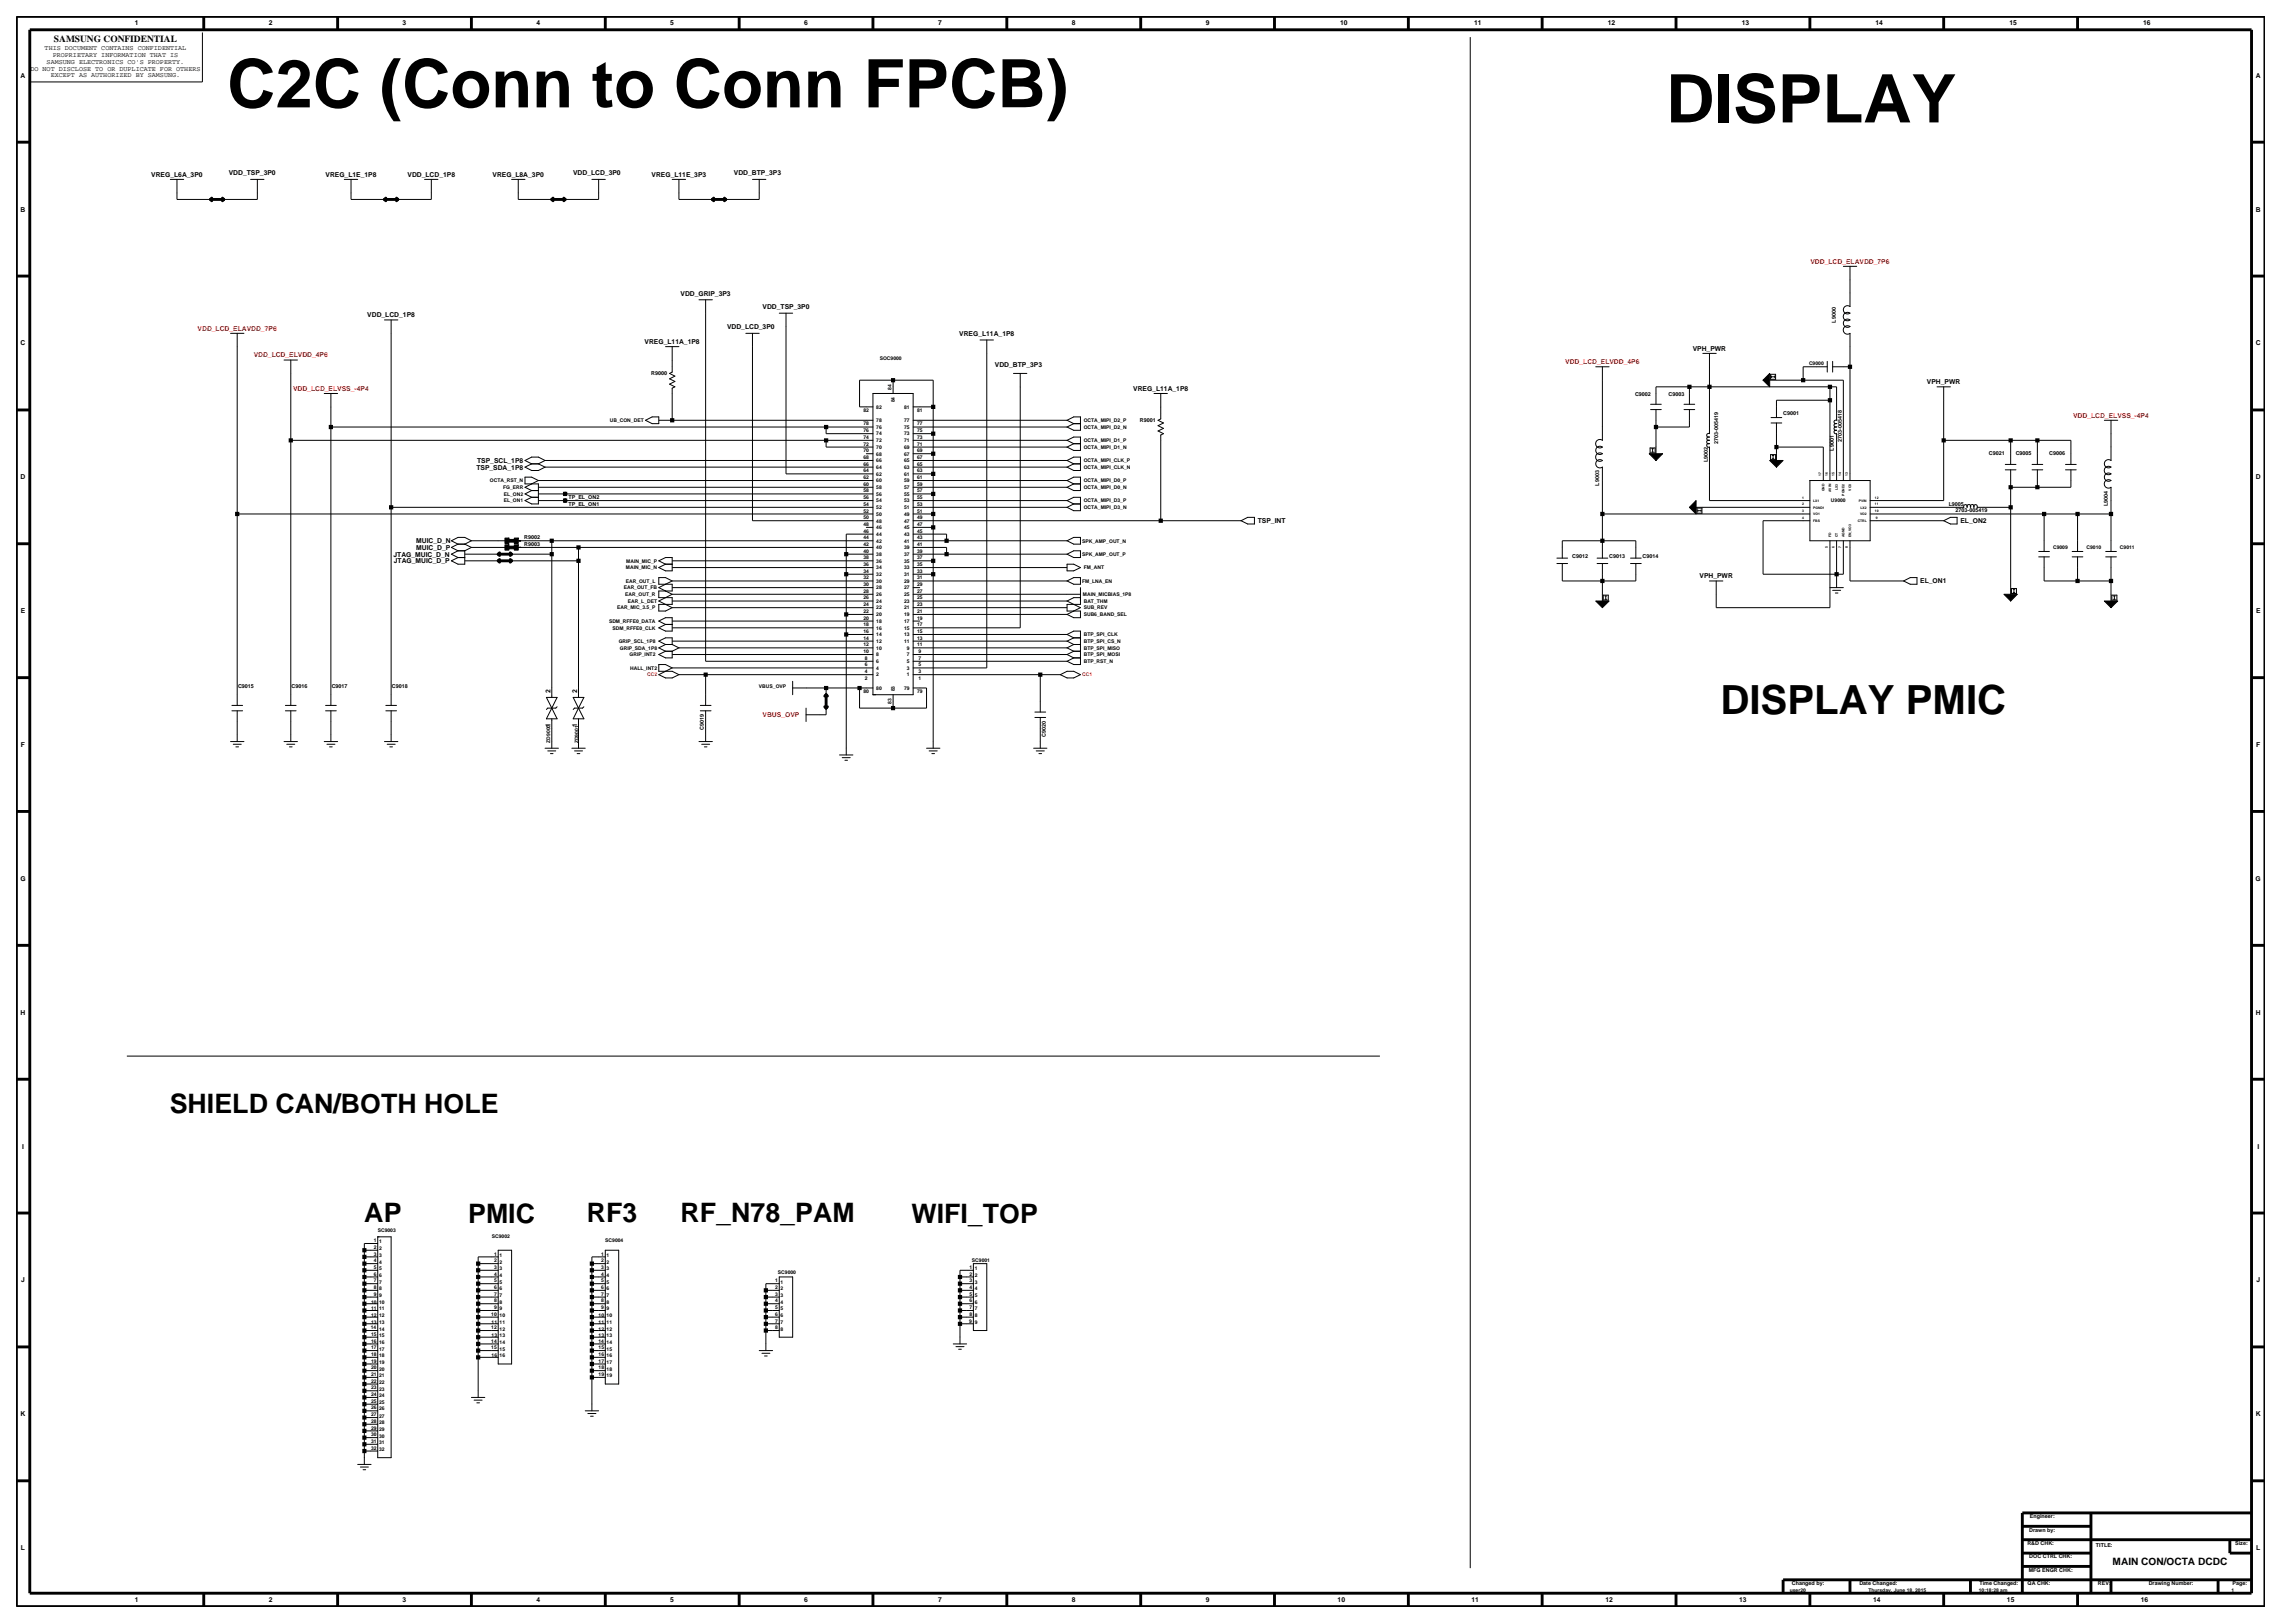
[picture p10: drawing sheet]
<svg xmlns="http://www.w3.org/2000/svg" width="420mm" height="297mm" viewBox="0 0 420 297" stroke-linecap="round" stroke-linejoin="round" font-family="sans-serif">
<defs><g id="words">
<g font-size="12.3">
<text x="41.6" y="19.6">C2C (Conn to Conn FPCB)</text>
<text x="304.9" y="22.4">DISPLAY</text>
</g>
<text font-size="7.4" x="314.9" y="130.7">DISPLAY PMIC</text>
<g font-size="4.9">
<text x="31.1" y="203.6">SHIELD CAN/BOTH HOLE</text>
<text x="66.7" y="223.6">AP</text>
<text x="85.7" y="223.9">PMIC</text>
<text x="107.4" y="223.6">RF3</text>
<text x="124.5" y="223.6">RF_N78_PAM</text>
<text x="166.8" y="223.9">WIFI_TOP</text>
</g>
<text font-size="1.9" x="386.6" y="286.3">MAIN CON/OCTA DCDC</text>
<text font-size="1.7" x="9.9" y="7.7">SAMSUNG CONFIDENTIAL</text>
<g font-size="1.2">
<text x="24.7" y="4.7">1</text>
<text x="49.2" y="4.7">2</text>
<text x="73.7" y="4.7">3</text>
<text x="98.2" y="4.7">4</text>
<text x="122.7" y="4.7">5</text>
<text x="147.2" y="4.7">6</text>
<text x="171.7" y="4.7">7</text>
<text x="196.2" y="4.7">8</text>
<text x="220.7" y="4.7">9</text>
<text x="245.3" y="4.7">10</text>
<text x="269.8" y="4.7">11</text>
<text x="294.3" y="4.7">12</text>
<text x="318.7" y="4.7">13</text>
<text x="343.2" y="4.7">14</text>
<text x="367.7" y="4.7">15</text>
<text x="392.2" y="4.7">16</text>
<text x="8.2" y="9.2">THIS DOCUMENT CONTAINS CONFIDENTIAL</text>
<text x="8.5" y="11.7">SAMSUNG ELECTRONICS CO'S PROPERTY.</text>
<text x="9.6" y="10.5">PROPRIETARY INFORMATION THAT IS</text>
<text x="3.8" y="14.2">A</text>
<text x="5.6" y="12.9">DO NOT DISCLOSE TO OR DUPLICATE FOR OTHERS</text>
<text x="9.3" y="14.1">EXCEPT AS AUTHORIZED BY SAMSUNG.</text>
<text x="412.8" y="14.2">A</text>
<text x="27.7" y="32.4">VREG_L6A_3P0</text>
<text x="41.9" y="32">VDD_TSP_3P0</text>
<text x="59.6" y="32.4">VREG_L1E_1P8</text>
<text x="74.6" y="32.4">VDD_LCD_1P8</text>
<text x="90.1" y="32.4">VREG_L8A_3P0</text>
<text x="104.9" y="32">VDD_LCD_3P0</text>
<text x="119.2" y="32.4">VREG_L11E_3P3</text>
<text x="134.3" y="32">VDD_BTP_3P3</text>
<text x="3.8" y="38.7">B</text>
<text x="412.8" y="38.7">B</text>
<text x="67.2" y="58.1">VDD_LCD_1P8</text>
<text x="124.5" y="54.1">VDD_GRIP_3P3</text>
<text x="139.6" y="56.5">VDD_TSP_3P0</text>
<text x="3.8" y="63.2">C</text>
<text x="118" y="63">VREG_L11A_1P8</text>
<text x="133.1" y="60.2">VDD_LCD_3P0</text>
<text x="175.5" y="61.4">VREG_L11A_1P8</text>
<text x="309.8" y="64.2">VPH_PWR</text>
<text x="412.8" y="63.2">C</text>
<text x="182.1" y="67.2">VDD_BTP_3P3</text>
<text x="207.4" y="71.5">VREG_L11A_1P8</text>
<text x="352.7" y="70.3">VPH_PWR</text>
<text x="3.8" y="87.7">D</text>
<text x="87.2" y="85.9">TSP_SDA_1P8</text>
<text x="87.3" y="84.7">TSP_SCL_1P8</text>
<text x="412.8" y="87.7">D</text>
<text x="230.2" y="95.7">TSP_INT</text>
<text x="358.8" y="95.7">EL_ON2</text>
<text x="72" y="101.8">JTAG_MUIC_D_N</text>
<text x="76.2" y="99.4">MUIC_D_N</text>
<text x="76.2" y="100.6">MUIC_D_P</text>
<text x="72.1" y="103.1">JTAG_MUIC_D_P</text>
<text x="311" y="105.8">VPH_PWR</text>
<text x="351.4" y="106.8">EL_ON1</text>
<text x="3.8" y="112.2">E</text>
<text x="412.9" y="112.2">E</text>
<text x="100.7" y="126.8" transform="rotate(-90 100.7 126.8)">2</text>
<text x="105.6" y="126.8" transform="rotate(-90 105.6 126.8)">2</text>
<text x="3.8" y="136.7">F</text>
<text x="100.7" y="133" transform="rotate(-90 100.7 133)">1</text>
<text x="105.6" y="133" transform="rotate(-90 105.6 133)">1</text>
<text x="412.9" y="136.7">F</text>
<text x="3.7" y="161.2">G</text>
<text x="412.8" y="161.2">G</text>
<text x="3.8" y="185.7">H</text>
<text x="412.8" y="185.7">H</text>
<text x="4" y="210.2">I</text>
<text x="413.1" y="210.2">I</text>
<text x="3.9" y="234.7">J</text>
<text x="412.9" y="234.7">J</text>
<text x="3.8" y="259.2">K</text>
<text x="412.8" y="259.2">K</text>
<text x="3.8" y="283.7">L</text>
<text x="412.9" y="283.7">L</text>
<text x="24.7" y="293.2">1</text>
<text x="49.2" y="293.2">2</text>
<text x="73.7" y="293.2">3</text>
<text x="98.2" y="293.2">4</text>
<text x="122.7" y="293.2">5</text>
<text x="147.2" y="293.2">6</text>
<text x="171.7" y="293.2">7</text>
<text x="196.2" y="293.2">8</text>
<text x="220.7" y="293.2">9</text>
<text x="244.8" y="293.2">10</text>
<text x="269.3" y="293.2">11</text>
<text x="293.8" y="293.2">12</text>
<text x="318.3" y="293.2">13</text>
<text x="342.8" y="293.2">14</text>
<text x="367.3" y="293.2">15</text>
<text x="391.8" y="293.2">16</text>
</g>
<g font-size="1.2" fill="#f00">
<text x="331.3" y="48.3">VDD_LCD_ELAVDD_7P6</text>
<text x="36.2" y="60.5">VDD_LCD_ELAVDD_7P6</text>
<text x="46.4" y="65.4">VDD_LCD_ELVDD_4P6</text>
<text x="53.6" y="71.5">VDD_LCD_ELVSS_-4P4</text>
<text x="286.5" y="66.6">VDD_LCD_ELVDD_4P6</text>
<text x="379.4" y="76.4">VDD_LCD_ELVSS_-4P4</text>
<text x="139.6" y="131.2">VBUS_OVP</text>
</g>
<g font-size="1">
<text x="336" y="59" transform="rotate(-90 336 59)">L9000</text>
<text x="119.2" y="68.7">R9000</text>
<text x="208.6" y="77.3">R9001</text>
<text x="299.2" y="72.5">C9002</text>
<text x="305.3" y="72.5">C9003</text>
<text x="326.3" y="75.9">C9001</text>
<text x="314.4" y="81.2" transform="rotate(-90 314.4 81.2)">2703-005419</text>
<text x="335.6" y="82.5" transform="rotate(-90 335.6 82.5)">L9001</text>
<text x="337.1" y="80.9" transform="rotate(-90 337.1 80.9)">2703-005418</text>
<text x="364" y="83.3">C9021</text>
<text x="368.9" y="83.3">C9005</text>
<text x="375" y="83.3">C9006</text>
<text x="292.7" y="88.8" transform="rotate(-90 292.7 88.8)">L9003</text>
<text x="312.5" y="84.6" transform="rotate(-90 312.5 84.6)">L9002</text>
<text x="104" y="92.6">TP_EL_ON1</text>
<text x="104" y="91.4">TP_EL_ON2</text>
<text x="356.6" y="92.5">L9005</text>
<text x="357.9" y="93.8">2703-005419</text>
<text x="385.8" y="92.6" transform="rotate(-90 385.8 92.6)">L9004</text>
<text x="95.9" y="98.7">R9002</text>
<text x="95.9" y="99.9">R9003</text>
<text x="287.7" y="102">C9012</text>
<text x="294.5" y="102">C9013</text>
<text x="300.6" y="102">C9014</text>
<text x="43.6" y="125.9">C9015</text>
<text x="53.4" y="125.9">C9016</text>
<text x="60.7" y="125.9">C9017</text>
<text x="71.7" y="125.9">C9018</text>
<text x="128.8" y="133.5" transform="rotate(-90 128.8 133.5)">C9019</text>
<text x="191.4" y="134.8" transform="rotate(-90 191.4 134.8)">C9020</text>
<text x="371.4" y="280.2">Drawn by:</text>
<text x="371.5" y="277.8">Engineer:</text>
<text x="371" y="282.7">R&amp;D CHK:</text>
<text x="371.3" y="287.6">MFG ENGR CHK:</text>
<text x="371.4" y="285.2">DOC CTRL CHK:</text>
<text x="383.6" y="283">TITLE:</text>
<text x="409.1" y="282.7">Size:</text>
<text x="327.9" y="290.1">Changed by:</text>
<text x="340.3" y="290.1">Date Changed:</text>
<text x="362.2" y="290.1">Time Changed:</text>
<text x="371.1" y="290.1">QA CHK:</text>
<text x="383.9" y="290.1">REV:</text>
<text x="393.2" y="290.1">Drawing Number:</text>
<text x="408.6" y="290.1">Page:</text>
</g>
<g font-size=".9">
<text x="161" y="65.9">SOC9000</text>
<text x="163.2" y="71.3" transform="rotate(-90 163.2 71.3)">84</text>
<text x="331.1" y="66.7">C9000</text>
<text x="111.6" y="77.2">UB_CON_DET</text>
<text x="158" y="77.9">78</text>
<text x="158" y="75.4">82</text>
<text x="160.4" y="77.2">78</text>
<text x="160.4" y="74.8">82</text>
<text x="163.8" y="73.6" transform="rotate(-90 163.8 73.6)">84</text>
<text x="165.5" y="77.2">77</text>
<text x="165.5" y="74.8">81</text>
<text x="167.8" y="77.9">77</text>
<text x="167.8" y="75.4">81</text>
<text x="198.3" y="77.2">OCTA_MIPI_D2_P</text>
<text x="158" y="79.1">76</text>
<text x="158" y="82.8">70</text>
<text x="158" y="81.5">72</text>
<text x="158" y="80.3">74</text>
<text x="158" y="84">68</text>
<text x="160.4" y="78.5">76</text>
<text x="160.4" y="82.1">70</text>
<text x="160.4" y="80.9">72</text>
<text x="160.4" y="79.7">74</text>
<text x="160.4" y="83.4">68</text>
<text x="165.5" y="78.5">75</text>
<text x="165.5" y="82.1">69</text>
<text x="165.5" y="80.9">71</text>
<text x="165.5" y="79.7">73</text>
<text x="165.5" y="83.4">67</text>
<text x="167.8" y="82.8">69</text>
<text x="167.8" y="81.5">71</text>
<text x="167.8" y="80.3">73</text>
<text x="167.8" y="79.1">75</text>
<text x="167.8" y="84">67</text>
<text x="198.3" y="82.1">OCTA_MIPI_D1_N</text>
<text x="198.3" y="78.5">OCTA_MIPI_D2_N</text>
<text x="198.3" y="80.9">OCTA_MIPI_D1_P</text>
<text x="89.6" y="88.3">OCTA_RST_N</text>
<text x="92.1" y="89.5">FG_ERR</text>
<text x="158" y="87.6">62</text>
<text x="158" y="86.4">64</text>
<text x="158" y="85.2">66</text>
<text x="158" y="88.9">60</text>
<text x="160.4" y="87">62</text>
<text x="160.4" y="85.8">64</text>
<text x="160.4" y="84.6">66</text>
<text x="160.4" y="89.5">58</text>
<text x="160.4" y="88.3">60</text>
<text x="165.5" y="87">61</text>
<text x="165.5" y="85.8">63</text>
<text x="165.5" y="84.6">65</text>
<text x="165.5" y="89.5">57</text>
<text x="165.5" y="88.3">59</text>
<text x="167.8" y="87.6">61</text>
<text x="167.8" y="86.4">63</text>
<text x="167.8" y="85.2">65</text>
<text x="167.8" y="88.9">59</text>
<text x="198.3" y="89.5">OCTA_MIPI_D0_N</text>
<text x="198.3" y="88.3">OCTA_MIPI_D0_P</text>
<text x="198.3" y="84.6">OCTA_MIPI_CLK_P</text>
<text x="198.3" y="85.8">OCTA_MIPI_CLK_N</text>
<text x="92.2" y="91.9">EL_ON1</text>
<text x="92.2" y="90.7">EL_ON2</text>
<text x="158" y="92.5">54</text>
<text x="158" y="91.3">56</text>
<text x="158" y="90.1">58</text>
<text x="158" y="95">50</text>
<text x="158" y="93.8">52</text>
<text x="160.4" y="91.9">54</text>
<text x="160.4" y="90.7">56</text>
<text x="160.4" y="95.6">48</text>
<text x="160.4" y="94.4">50</text>
<text x="160.4" y="93.2">52</text>
<text x="165.5" y="90.7">55</text>
<text x="165.5" y="95.6">47</text>
<text x="165.5" y="94.4">49</text>
<text x="165.5" y="93.2">51</text>
<text x="165.5" y="91.9">53</text>
<text x="167.8" y="91.3">55</text>
<text x="167.8" y="90.1">57</text>
<text x="167.8" y="95">49</text>
<text x="167.8" y="93.8">51</text>
<text x="167.8" y="92.5">53</text>
<text x="198.3" y="91.9">OCTA_MIPI_D3_P</text>
<text x="198.3" y="93.2">OCTA_MIPI_D3_N</text>
<text x="335.1" y="91.9">U9000</text>
<text x="158" y="96.2">48</text>
<text x="158" y="101.1">40</text>
<text x="158" y="99.9">42</text>
<text x="158" y="98.7">44</text>
<text x="158" y="97.4">46</text>
<text x="160.4" y="96.8">46</text>
<text x="160.4" y="100.5">40</text>
<text x="160.4" y="99.3">42</text>
<text x="160.4" y="98.1">44</text>
<text x="160.4" y="101.7">38</text>
<text x="165.5" y="100.5">39</text>
<text x="165.5" y="99.3">41</text>
<text x="165.5" y="98.1">43</text>
<text x="165.5" y="96.8">45</text>
<text x="165.5" y="101.7">37</text>
<text x="167.8" y="96.2">47</text>
<text x="167.8" y="99.9">41</text>
<text x="167.8" y="98.7">43</text>
<text x="167.8" y="97.4">45</text>
<text x="167.8" y="101.1">39</text>
<text x="198" y="101.7">SPK_AMP_OUT_P</text>
<text x="198" y="99.3">SPK_AMP_OUT_N</text>
<text x="375.7" y="100.4">C9009</text>
<text x="381.8" y="100.4">C9010</text>
<text x="388" y="100.4">C9011</text>
<text x="114.1" y="107.9">EAR_OUT_FB</text>
<text x="114.5" y="106.6">EAR_OUT_L</text>
<text x="114.6" y="104.2">MAIN_MIC_N</text>
<text x="114.6" y="103">MAIN_MIC_P</text>
<text x="158" y="106">32</text>
<text x="158" y="104.8">34</text>
<text x="158" y="103.6">36</text>
<text x="158" y="102.4">38</text>
<text x="158" y="107.2">30</text>
<text x="160.4" y="105.4">32</text>
<text x="160.4" y="104.2">34</text>
<text x="160.4" y="103">36</text>
<text x="160.4" y="107.9">28</text>
<text x="160.4" y="106.6">30</text>
<text x="165.5" y="105.4">31</text>
<text x="165.5" y="104.2">33</text>
<text x="165.5" y="103">35</text>
<text x="165.5" y="107.9">27</text>
<text x="165.5" y="106.6">29</text>
<text x="167.8" y="104.8">33</text>
<text x="167.8" y="103.6">35</text>
<text x="167.8" y="102.4">37</text>
<text x="167.8" y="107.2">29</text>
<text x="167.8" y="106">31</text>
<text x="198" y="106.6">FM_LNA_EN</text>
<text x="198.3" y="104.2">FM_ANT</text>
<text x="111.5" y="114">SDM_RFFE0_DATA</text>
<text x="112.9" y="111.5">EAR_MIC_3.5_P</text>
<text x="114.4" y="109.1">EAR_OUT_R</text>
<text x="114.9" y="110.3">EAR_L_DET</text>
<text x="158" y="109.7">26</text>
<text x="158" y="108.5">28</text>
<text x="158" y="113.4">20</text>
<text x="158" y="112.1">22</text>
<text x="158" y="110.9">24</text>
<text x="160.4" y="109.1">26</text>
<text x="160.4" y="114">18</text>
<text x="160.4" y="112.8">20</text>
<text x="160.4" y="111.5">22</text>
<text x="160.4" y="110.3">24</text>
<text x="165.5" y="109.1">25</text>
<text x="165.5" y="112.8">19</text>
<text x="165.5" y="111.5">21</text>
<text x="165.5" y="110.3">23</text>
<text x="165.5" y="114">17</text>
<text x="167.8" y="109.7">25</text>
<text x="167.8" y="108.5">27</text>
<text x="167.8" y="113.4">19</text>
<text x="167.8" y="112.1">21</text>
<text x="167.8" y="110.9">23</text>
<text x="198.2" y="109.1">MAIN_MICBIAS_1P8</text>
<text x="198.3" y="110.3">BAT_THM</text>
<text x="198.3" y="112.8">SUB6_BAND_SEL</text>
<text x="198.3" y="111.5">SUB_REV</text>
<text x="112.1" y="115.2">SDM_RFFE0_CLK</text>
<text x="113.2" y="117.6">GRIP_SCL_1P8</text>
<text x="113.4" y="118.9">GRIP_SDA_1P8</text>
<text x="158" y="114.6">18</text>
<text x="158" y="119.5">10</text>
<text x="158" y="118.3">12</text>
<text x="158" y="117">14</text>
<text x="158" y="115.8">16</text>
<text x="160.4" y="118.9">10</text>
<text x="160.4" y="117.6">12</text>
<text x="160.4" y="116.4">14</text>
<text x="160.4" y="115.2">16</text>
<text x="165.5" y="117.6">11</text>
<text x="165.5" y="116.4">13</text>
<text x="165.5" y="115.2">15</text>
<text x="166" y="118.9">9</text>
<text x="167.8" y="118.3">11</text>
<text x="167.8" y="117">13</text>
<text x="167.8" y="115.8">15</text>
<text x="167.8" y="114.6">17</text>
<text x="168.1" y="119.5">9</text>
<text x="198.3" y="117.6">BTP_SPI_CS_N</text>
<text x="198.3" y="116.4">BTP_SPI_CLK</text>
<text x="198.3" y="118.9">BTP_SPI_MISO</text>
<text x="115.2" y="120.1">GRIP_INT2</text>
<text x="115.3" y="122.5">HALL_INT2</text>
<text x="138.9" y="125.9">VBUS_OVP</text>
<text x="158.3" y="120.7">8</text>
<text x="158.3" y="121.9">6</text>
<text x="158.3" y="123.2">4</text>
<text x="158.3" y="124.4">2</text>
<text x="160.4" y="120.1">8</text>
<text x="160.4" y="121.3">6</text>
<text x="160.4" y="122.5">4</text>
<text x="160.4" y="123.8">2</text>
<text x="166" y="120.1">7</text>
<text x="166" y="121.3">5</text>
<text x="166" y="122.5">3</text>
<text x="166" y="123.8">1</text>
<text x="168.1" y="120.7">7</text>
<text x="168.1" y="121.9">5</text>
<text x="168.1" y="123.2">3</text>
<text x="168.1" y="124.4">1</text>
<text x="198.3" y="120.1">BTP_SPI_MOSI</text>
<text x="198.3" y="121.3">BTP_RST_N</text>
<text x="158" y="126.8">80</text>
<text x="160.4" y="126.2">80</text>
<text x="163.2" y="128.9" transform="rotate(-90 163.2 128.9)">83</text>
<text x="163.8" y="126.5" transform="rotate(-90 163.8 126.5)">83</text>
<text x="165.5" y="126.2">79</text>
<text x="167.8" y="126.8">79</text>
<text x="100.7" y="135.9" transform="rotate(-90 100.7 135.9)">ZD9000</text>
<text x="105.9" y="136" transform="rotate(-90 105.9 136)">ZD9001</text>
<text x="68.4" y="227.3">1</text>
<text x="69.1" y="225.4">SC9003</text>
<text x="69.4" y="227.5">1</text>
<text x="90" y="226.6">SC9002</text>
<text x="110.8" y="227.3">SC9004</text>
<text x="68.4" y="229.7">3</text>
<text x="68.4" y="231">4</text>
<text x="68.4" y="232.2">5</text>
<text x="68.4" y="233.4">6</text>
<text x="68.4" y="228.5">2</text>
<text x="69.4" y="230">3</text>
<text x="69.4" y="231.2">4</text>
<text x="69.4" y="232.4">5</text>
<text x="69.4" y="233.7">6</text>
<text x="69.4" y="228.8">2</text>
<text x="90.4" y="231">2</text>
<text x="90.4" y="232.2">3</text>
<text x="90.4" y="233.4">4</text>
<text x="90.4" y="229.7">1</text>
<text x="91.4" y="231.2">2</text>
<text x="91.4" y="232.4">3</text>
<text x="91.4" y="233.7">4</text>
<text x="91.4" y="230">1</text>
<text x="110" y="231">2</text>
<text x="110" y="232.2">3</text>
<text x="110" y="233.4">4</text>
<text x="110" y="229.7">1</text>
<text x="111" y="231.2">2</text>
<text x="111" y="232.4">3</text>
<text x="111" y="233.7">4</text>
<text x="111" y="230">1</text>
<text x="142.4" y="233.1">SC9000</text>
<text x="177.4" y="232.2">1</text>
<text x="177.4" y="233.4">2</text>
<text x="177.9" y="230.9">SC9001</text>
<text x="178.4" y="232.4">1</text>
<text x="178.4" y="233.7">2</text>
<text x="67.9" y="238.6">10</text>
<text x="67.9" y="239.8">11</text>
<text x="68.4" y="235.9">8</text>
<text x="68.4" y="237.1">9</text>
<text x="68.4" y="234.7">7</text>
<text x="69.4" y="236.1">8</text>
<text x="69.4" y="237.3">9</text>
<text x="69.4" y="234.9">7</text>
<text x="69.4" y="238.6">10</text>
<text x="69.4" y="239.8">11</text>
<text x="90.4" y="235.9">6</text>
<text x="90.4" y="237.1">7</text>
<text x="90.4" y="238.3">8</text>
<text x="90.4" y="239.6">9</text>
<text x="90.4" y="234.7">5</text>
<text x="91.4" y="236.1">6</text>
<text x="91.4" y="237.3">7</text>
<text x="91.4" y="238.6">8</text>
<text x="91.4" y="239.8">9</text>
<text x="91.4" y="234.9">5</text>
<text x="110" y="237.1">7</text>
<text x="110" y="238.3">8</text>
<text x="110" y="239.6">9</text>
<text x="110" y="234.7">5</text>
<text x="110" y="235.9">6</text>
<text x="111" y="237.3">7</text>
<text x="111" y="238.6">8</text>
<text x="111" y="239.8">9</text>
<text x="111" y="234.9">5</text>
<text x="111" y="236.1">6</text>
<text x="141.9" y="235.9">2</text>
<text x="141.9" y="237.1">3</text>
<text x="141.9" y="238.3">4</text>
<text x="141.9" y="239.6">5</text>
<text x="141.9" y="234.7">1</text>
<text x="142.9" y="236.1">2</text>
<text x="142.9" y="237.3">3</text>
<text x="142.9" y="238.6">4</text>
<text x="142.9" y="239.8">5</text>
<text x="142.9" y="234.9">1</text>
<text x="177.4" y="234.7">3</text>
<text x="177.4" y="235.9">4</text>
<text x="177.4" y="237.1">5</text>
<text x="177.4" y="238.3">6</text>
<text x="177.4" y="239.6">7</text>
<text x="178.4" y="236.1">4</text>
<text x="178.4" y="237.3">5</text>
<text x="178.4" y="238.6">6</text>
<text x="178.4" y="239.8">7</text>
<text x="178.4" y="234.9">3</text>
<text x="67.9" y="243.2">14</text>
<text x="67.9" y="244.4">15</text>
<text x="67.9" y="245.7">16</text>
<text x="67.9" y="241">12</text>
<text x="67.9" y="242.2">13</text>
<text x="69.4" y="244.7">15</text>
<text x="69.4" y="245.9">16</text>
<text x="69.4" y="241">12</text>
<text x="69.4" y="242.2">13</text>
<text x="69.4" y="243.5">14</text>
<text x="89.9" y="245.7">14</text>
<text x="89.9" y="240.8">10</text>
<text x="89.9" y="243.2">12</text>
<text x="90" y="244.7">13</text>
<text x="90" y="242.2">11</text>
<text x="91.4" y="244.7">13</text>
<text x="91.4" y="245.9">14</text>
<text x="91.4" y="241">10</text>
<text x="91.4" y="242.2">11</text>
<text x="91.4" y="243.5">12</text>
<text x="109.5" y="245.7">14</text>
<text x="109.6" y="241">10</text>
<text x="109.6" y="242.2">11</text>
<text x="109.6" y="243.5">12</text>
<text x="109.6" y="244.7">13</text>
<text x="111" y="241">10</text>
<text x="111" y="242.2">11</text>
<text x="111" y="243.5">12</text>
<text x="111" y="244.7">13</text>
<text x="111" y="245.9">14</text>
<text x="141.9" y="243.2">8</text>
<text x="141.9" y="240.8">6</text>
<text x="141.9" y="242">7</text>
<text x="142.9" y="241">6</text>
<text x="142.9" y="242.2">7</text>
<text x="142.9" y="243.5">8</text>
<text x="177.4" y="242">9</text>
<text x="177.4" y="240.8">8</text>
<text x="178.4" y="241">8</text>
<text x="178.4" y="242.2">9</text>
<text x="67.9" y="251.8">21</text>
<text x="67.9" y="246.9">17</text>
<text x="67.9" y="248.1">18</text>
<text x="67.9" y="249.3">19</text>
<text x="67.9" y="250.6">20</text>
<text x="69.4" y="247.1">17</text>
<text x="69.4" y="248.4">18</text>
<text x="69.4" y="249.6">19</text>
<text x="69.4" y="250.8">20</text>
<text x="89.9" y="246.9">15</text>
<text x="90" y="248.4">16</text>
<text x="91.4" y="247.1">15</text>
<text x="91.4" y="248.4">16</text>
<text x="109.6" y="249.3">17</text>
<text x="109.6" y="250.6">18</text>
<text x="109.6" y="251.8">19</text>
<text x="109.6" y="246.9">15</text>
<text x="109.6" y="248.1">16</text>
<text x="111" y="249.6">17</text>
<text x="111" y="250.8">18</text>
<text x="111" y="247.1">15</text>
<text x="111" y="248.4">16</text>
<text x="67.9" y="253">22</text>
<text x="67.9" y="254.2">23</text>
<text x="67.9" y="255.5">24</text>
<text x="67.9" y="256.7">25</text>
<text x="67.9" y="257.9">26</text>
<text x="69.4" y="252">21</text>
<text x="69.4" y="253.3">22</text>
<text x="69.4" y="254.5">23</text>
<text x="69.4" y="255.7">24</text>
<text x="69.4" y="256.9">25</text>
<text x="69.4" y="258">26</text>
<text x="111" y="252">19</text>
<text x="67.9" y="262.8">30</text>
<text x="67.9" y="259.2">27</text>
<text x="67.9" y="260.4">28</text>
<text x="67.9" y="261.6">29</text>
<text x="69.4" y="263.1">30</text>
<text x="69.4" y="259.4">27</text>
<text x="69.4" y="260.6">28</text>
<text x="69.4" y="261.8">29</text>
<text x="67.9" y="264">31</text>
<text x="67.9" y="265.3">32</text>
<text x="69.4" y="264.3">31</text>
<text x="69.4" y="265.5">32</text>
<text x="327.5" y="291.2">user20</text>
<text x="341.9" y="291.2">Thursday, June 18, 2015</text>
<text x="362.1" y="291.2">10:18:28 am</text>
<text x="408.4" y="291.2">1</text>
</g>
<g font-size=".9" fill="#f00">
<text x="118.4" y="123.8">CC2</text>
<text x="198" y="123.8">CC1</text>
</g>
<g font-size=".6">
<text x="333.3" y="87.1" transform="rotate(-90 333.3 87.1)">17</text>
<text x="333.9" y="89.9" transform="rotate(-90 333.9 89.9)">GND</text>
<text x="334.5" y="87.1" transform="rotate(-90 334.5 87.1)">16</text>
<text x="335.7" y="87.1" transform="rotate(-90 335.7 87.1)">15</text>
<text x="336.3" y="89.7" transform="rotate(-90 336.3 89.7)">LX3</text>
<text x="336.9" y="87.1" transform="rotate(-90 336.9 87.1)">14</text>
<text x="338.2" y="87.1" transform="rotate(-90 338.2 87.1)">13</text>
<text x="338.8" y="89.8" transform="rotate(-90 338.8 89.8)">VO3</text>
<text x="329.8" y="92.4">2</text>
<text x="329.8" y="93.7">3</text>
<text x="329.8" y="94.9">4</text>
<text x="329.8" y="91.2">1</text>
<text x="331.8" y="95.5">FBS</text>
<text x="331.8" y="93.1">PGND1</text>
<text x="331.8" y="94.3">VO1</text>
<text x="331.8" y="91.8">LX1</text>
<text x="335.1" y="90" transform="rotate(-90 335.1 90)">AVIN</text>
<text x="337.6" y="90.7" transform="rotate(-90 337.6 90.7)">PGND2</text>
<text x="340" y="95.5">CTRL</text>
<text x="340.2" y="91.8">PVIN</text>
<text x="340.4" y="94.3">VO2</text>
<text x="340.5" y="93.1">LX2</text>
<text x="343.1" y="93.7">10</text>
<text x="343.1" y="92.4">11</text>
<text x="343.1" y="91.2">12</text>
<text x="343.3" y="94.9">9</text>
<text x="334.5" y="100.3" transform="rotate(-90 334.5 100.3)">5</text>
<text x="335.1" y="98.3" transform="rotate(-90 335.1 98.3)">FD</text>
<text x="335.7" y="100.3" transform="rotate(-90 335.7 100.3)">6</text>
<text x="336.3" y="98.3" transform="rotate(-90 336.3 98.3)">CT</text>
<text x="336.9" y="100.3" transform="rotate(-90 336.9 100.3)">7</text>
<text x="337.6" y="98.3" transform="rotate(-90 337.6 98.3)">AGND</text>
<text x="338.2" y="100.3" transform="rotate(-90 338.2 100.3)">8</text>
<text x="338.8" y="98.3" transform="rotate(-90 338.8 98.3)">EN_VO3</text>
</g>
</g></defs>
<g fill="none" stroke="#000" stroke-width=".18">
<path d="M37 5.9v9.1h-31.5M269.1 6.8v280.1M31.2 32.8h2.4M32.4 32.8v3.7h6.1M45.9 32.8h2.4M47.1 32.8v3.7h-6.1M63 32.8h2.5M64.2 32.8v3.7h6.2M77.7 32.8h2.5M78.9 32.8v3.7h-6.1M93.6 32.8h2.5M94.8 32.8v3.7h6.2"/>
<path d="M108.3 32.8h2.5M109.6 32.8v3.7h-6.2M123 32.8h2.5M124.2 32.8v3.7h6.2M137.7 32.8h2.5M138.9 32.8v3.7h-6.1M70.4 58.5h2.4M71.6 58.5v70.6M127.9 54.9h2.5M129.1 54.9v66.1h30.7M142.6 57.3h2.5M143.8 57.3v29.4h16"/>
<path d="M337.3 48.7h2.5M338.6 48.7v7.4a.76 .76 0 0 0-1.1 .1 .76 .76 0 0 0 0 1 .76 .76 0 0 0 1.1 .1 .77 .77 0 0 0-1.1 .1 .77 .77 0 0 0 0 1 .77 .77 0 0 0 1.1 .1 .76 .76 0 0 0-1.1 .1 .76 .76 0 0 0 0 1.1 .76 .76 0 0 0 1.1 .1 .78 .78 0 0 0-1.1 .1 .78 .78 0 0 0 0 1 .78 .78 0 0 0 1.1 .1v26.9M42.2 61h2.4M43.4 61v68.1M52 65.9h2.4M53.2 65.9v63.2M59.3 72h2.5M60.6 72v57.1M60.6 78.1h99.2M118.1 76.9l1.2-.6h1.3v1.2h-1.3zM120.6 76.9h39.2M121.8 63.4h2.4"/>
<path d="M123 63.4v4.7l-.5 .2 1 .5-1 .5 1 .5-1 .5 1 .5-.5 .2v5.9M136.5 61h2.4M137.7 61v34.3h22.1M151.2 78.1v1.3h8.6M159.8 72h7.3v55.1h-7.3zM159.8 74.5h-2.5v-4.9h13.5v67.3M163.4 69.6v2.4M167.1 76.9h28.2M167.1 79.4h3.7M167.1 78.1h28.2M167.1 74.5h3.7M179.4 62.2h2.4"/>
<path d="M180.6 62.2v60h-13.5M185.5 68.3h2.4M186.7 68.3v46.6h-19.6M195.3 76.9l1.2-.6h1.2v2.4h-1.2l-1.2-.6M195.3 76.9l1.2 .6M196.5 77.5h1.2M196.5 77.5l-1.2 .6M211.2 72h2.4M212.4 72v4.7l-.5 .2 1 .5-1 .5 1 .5-1 .5 1 .5-.5 .2v15.7M292 67.1h2.5M293.2 67.1l.1 13.5a.78 .78 0 0 0-1.1 .1 .78 .78 0 0 0 0 1 .78 .78 0 0 0 1.1 .1 .76 .76 0 0 0-1.1 .1 .76 .76 0 0 0 0 1 .76 .76 0 0 0 1 .1M302.1 74.9h1.9"/>
<path d="M302.1 74h1.9M303.1 74v-3.2h33v6.1a.34 .34 0 0 0-.5 .3 .34 .34 0 0 0 .5 .3 .34 .34 0 0 0-.5 .3 .34 .34 0 0 0 .5 .3 .33 .33 0 0 0-.5 .3 .33 .33 0 0 0 .5 .3 .34 .34 0 0 0-.5 .3 .34 .34 0 0 0 .5 .3M303.1 74.9v8.1M308.2 74.9h1.9M308.2 74h1.9M309.2 70.8v3.2M309.2 74.9v3.2h-6.1M311.6 64.7h2.5M312.8 64.7v14.7M312.9 79.3a.36 .36 0 0 0-.6 .4 .35 .35 0 0 0 .5 .3 .34 .34 0 0 0-.5 .3 .34 .34 0 0 0 .5 .3 .35 .35 0 0 0-.5 .3 .35 .35 0 0 0 .5 .3M323.9 69.6h13.4v18.3M324 68.5h.9v.9h-.9z"/>
<path d="M324.1 76.4h2M324.1 77.4h2M324.2 68.8v.3M324.2 69h.6M324.8 68.8v.3M325.1 77.4v6.9M334.4 67.1h-4.4v2.5M334.4 66.1v2M334.9 73.2h-9.8v3.2M334.9 70.8v17.1M335.4 67.1h3.2M335.4 66.1v2"/>
<path d="M336.1 79.4v8.5M354.5 70.8h2.4M355.7 70.8v20.8h-13.5M385.1 76.9h2.5M386.3 76.9v7.4a.76 .76 0 0 0-1 .1 .76 .76 0 0 0 0 1 .76 .76 0 0 0 1 .1 .77 .77 0 0 0-1 .1 .77 .77 0 0 0 0 1 .77 .77 0 0 0 1 .1 .76 .76 0 0 0-1 .1 .76 .76 0 0 0 0 1 .76 .76 0 0 0 1 .1 .78 .78 0 0 0-1 .1 .78 .78 0 0 0 0 1.1 .78 .78 0 0 0 1 .1v11.7M43.4 94.1h116.4M53.2 80.6h106.6M71.6 92.8h88.2M83.8 99.6h1.3M83.8 99.6l-1.2 .6 1.2 .6M85.1 99.6l1.2 .6M86.3 99l-1.2-.7h-1.3l-1.2 .7 1.2 .6"/>
<path d="M86.3 99l-1.2 .6M86.3 99h6.1M94.8 99h.1M94.8 99h65M95.1 99h.1M97.3 91h1.2M97.3 89.8h1.2M97.3 89.8l-1.2 .6 1.2 .6M97.3 84.9h1.2M97.3 84.9l-1.2 .6 1.2 .6h1.2l1.2-.6M98.5 87.9l-1.2-.6h-1.2v1.2h2.4v3.7h-1.2l-1.2-.6 1.2-.6M98.5 87.9l-2.4 1.3 1.2 .6"/>
<path d="M98.5 87.9h61.3M98.5 91.6h61.3M98.5 84.9l1.2 .6M98.5 90.4h61.3M98.5 89.2h61.3M99.7 84.3l-1.2-.7h-1.2l-1.2 .7 1.2 .6M99.7 84.3l-1.2 .6M99.7 85.5h60.1M99.7 84.3h60.1M101 99v28.6M151.2 80.6v1.2h8.6M158.5 96.5h1.3"/>
<path d="M158.5 83h1.3M159.8 97.7h-4.9v40.4M167.1 92.8h28.2M167.1 87.9h28.2M167.1 91.6h28.2M167.1 94.1h3.7M167.1 95.3h60M167.1 99h28.2M167.1 97.7h6.1v1.3M167.1 96.5h3.7M167.1 90.4h3.7M167.1 89.2h28.2"/>
<path d="M167.1 86.7h3.7M167.1 85.5h28.2M167.1 84.3h28.2M167.1 83h3.7M167.1 81.8h28.2M167.1 80.6h28.2M195.3 80.6l1.2-.6h1.2v2.4h-1.2l-1.2-.6M195.3 84.3l1.2-.7h1.2v2.5h-1.2l-1.2-.6M195.3 87.9l1.2-.6h1.2v2.5h-1.2l-1.2-.6M195.3 91.6l1.2-.6h1.2v2.5h-1.2l-1.2-.7M195.3 99l1.2-.7h1.2v1.3h-1.2zM195.3 91.6l1.2 .6"/>
<path d="M195.3 87.9l1.2 .6M195.3 80.6l1.2 .6M195.3 84.3l1.2 .6M196.5 92.2h1.2M196.5 88.5h1.2M196.5 81.2h1.2M196.5 81.2l-1.2 .6M196.5 84.9h1.2M196.5 84.9l-1.2 .6M196.5 92.2l-1.2 .6M196.5 88.5l-1.2 .7M227.1 95.3l1.2-.6h1.3v1.2h-1.3z"/>
<path d="M293.2 85.5v16.6M293.2 94.1h38M293.3 83a.78 .78 0 0 0-1.1 .1 .78 .78 0 0 0 0 1.1 .78 .78 0 0 0 1.1 .1 .76 .76 0 0 0-1.1 0 .76 .76 0 0 0 0 1.1 .76 .76 0 0 0 1 .1M302 82h.9v.9h-.9zM302.3 82.1h.3M302.3 82.7h.3M302.4 82.1v.6M310.4 92.8h20.8M310.6 93h.9v.9h-.9zM310.7 93.3v.3M310.7 93.5h.6M311.3 93.3v.3"/>
<path d="M312.9 81.2a.35 .35 0 0 0-.6 .3 .35 .35 0 0 0 .5 .3v9.8h18.4M324 83.2h.9v.9h-.9zM324.3 83.3h.3M324.3 83.9h.3M324.5 83.3v.6M325.1 81.8h8.6v6.1M331.2 95.3h-8.5v9.8h14.6v-6.1M331.2 87.9h11v11.1h-11zM334.9 99v12.2h-20.8v-4.9M336.1 99v8.5M338.6 99v7.3h9.8M342.2 92.8h17.2a.34 .34 0 0 1 .3-.5 .34 .34 0 0 1 .3 .5 .35 .35 0 0 1 .3-.5 .35 .35 0 0 1 .3 .5 .35 .35 0 0 1 .3-.5 .35 .35 0 0 1 .3 .5"/>
<path d="M342.2 94.1h44.1M342.2 95.3h13.5M355.7 95.3l1.2-.6h1.3v1.2h-1.3zM355.7 80.6h23.3v4.4M361.2 92.8a.34 .34 0 0 1 .3-.5 .34 .34 0 0 1 .3 .5M361.8 92.8h6.2M367 85h1.9M367 86h1.9M368 80.6v4.4M368 86v22.7M371.9 85h1.9M371.9 86h1.9"/>
<path d="M372.9 80.6v4.4M372.9 86v3.2M374.1 94.1v6.8M378 85h2M378 86h2M379 86v3.2h-11M380.2 94.1v6.8M83.8 102h1.3M83.8 100.8h1.3M83.8 100.8l-1.2 .6 1.2 .6M85.1 100.8v2.4h-1.3l-1.2-.6 1.2-.6M85.1 102.6h6.1"/>
<path d="M85.1 101.4h6.1M86.3 100.2l-1.2 .6M86.3 100.2h6.1M93.6 102.6h12.3M93.6 101.4h7.4M94.8 100.2h.1M94.8 100.2h65M95.1 100.2h.1M105.9 100.2v27.4M120.6 102.6l1.2-.6h1.2v2.5h-1.2l-1.2-.6 1.2-.7zM120.6 113.6l1.2-.6h1.2v2.5h-1.2l-1.2-.6 1.2-.6zM121.8 117.9l-1.2-.6 1.2-.6h1.2v1.2"/>
<path d="M121.8 119.2l-1.2 .6 1.2 .6h1.2v-1.2M121.8 103.2h1.2M121.8 119.2h1.2M121.8 114.3h1.2M121.8 117.9h1.2M121.8 117.9l-1.2 .7 1.2 .6M123 106.3l-1.2-.6h-1.2v1.2h2.4v1.2h-2.4v1.3h2.4v1.2h-2.4v1.2h1.2l1.2-.6M123 106.3l-2.4 1.2 2.4 1.2M123 108.7h36.8M123 108.7l-2.4 1.3 2.4 1.2M123 106.3h36.8M123 107.5h36.8"/>
<path d="M123 117.9l1.2 .7M123 119.8h36.8M123 117.3h36.8M123 114.9h36.8M123 113.6h36.8M123 111.2h36.8M123 110h36.8M123 103.9h36.8M123 102.6h36.8M124.2 118.6l-1.2 .6M124.2 118.6h35.6M154.9 116.1h4.9"/>
<path d="M154.9 112.4h4.9M154.9 105.1h4.9M154.9 101.4h4.9M167.1 108.7h30.6M167.1 106.3h28.2M167.1 107.5h1.2M167.1 100.2h6.1v1.2M167.1 119.8h28.2M167.1 118.6h28.2M167.1 117.3h28.2M167.1 116.1h28.2M167.1 113.6h1.2"/>
<path d="M167.1 112.4h28.2M167.1 111.2h28.2M167.1 110h28.2M167.1 105.1h3.7M167.1 103.9h28.2M167.1 102.6h3.7M167.1 101.4h28.2M195.3 103.2h1.2l1.2 .7-1.2 .6h-1.2zM195.3 101.4l1.2-.6h1.2v1.2h-1.2zM195.3 106.3l1.2-.6h1.2v1.2h-1.2zM195.3 116.1l1.2-.6h1.2v6.1h-1.2l-1.2-.6M195.3 119.8l1.2 .6"/>
<path d="M195.3 117.3l1.2 .6M195.3 110l2.4 1.2-2.4 1.2M195.3 118.6l1.2 .6M195.3 116.1l1.2 .6M196.5 119.2h1.2M196.5 119.2l-1.2 .6M196.5 116.7h1.2M196.5 116.7l-1.2 .6M196.5 117.9h1.2M196.5 117.9l-1.2 .7M197.7 107.5v3.1h-2.4v1.2h2.4v1.2h-1.2l-1.2-.6M197.7 109.4h-1.2l-1.2 .6"/>
<path d="M284.9 103.1h2M284.9 102.1h2M285.9 102.1v-3.1h13.5v3.1M285.9 103.1v3.2h13.5v-3.2M292.3 103.1h1.9M292.3 102.1h1.9M293.2 103.1v6.9M293.4 108.9h.9v.9h-.9zM293.7 109.1h.3M293.7 109.7h.3M293.9 109.1v.6M298.4 103.1h2"/>
<path d="M298.4 102.1h2M312.8 106.3h2.5M334.9 107.5h2.4M335.4 108h1.4M335.9 108.5h.5M348.4 106.3l1.2-.6h1.2v1.2h-1.2zM368.1 107.7h.9v.9h-.9zM368.4 107.8h.3M368.4 108.4h.3M368.6 107.8v.6M373.1 101.9h2M373.1 100.9h2"/>
<path d="M374.1 101.9v4.4h12.2M379.2 101.9h2M379.2 100.9h2M380.2 101.9v4.4M385.4 101.9h1.9M385.4 100.9h1.9M386.3 101.9v8.1M386.5 108.9h.9v.9h-.9zM386.8 109.1h.3M386.8 109.7h.3M386.9 109.1v.6M42.2 135.7h2.4"/>
<path d="M42.4 130.1h2M42.4 129.1h2M42.7 136.2h1.5M43.2 136.7h.5M43.4 130.1v5.6M52 135.7h2.4M52.2 130.1h2M52.2 129.1h2M52.5 136.2h1.4M53 136.7h.5M53.2 130.1v5.6M59.3 135.7h2.5"/>
<path d="M59.6 130.1h1.9M59.6 129.1h1.9M59.8 136.2h1.5M60.3 136.7h.5M60.6 130.1v5.6M70.4 135.7h2.4M70.6 130.1h2M70.6 129.1h2M70.9 136.2h1.4M71.3 136.7h.5M71.6 130.1v5.6M99.7 136.9h2.5"/>
<path d="M100 127.6h2l-1 2zM100.2 137.4h1.5M100.7 137.9h.5M101 131.5v5.4M101 129.6l1 1.9h-2zM102 129.3l-.3 .3h-1.5l-.2 .2M104.7 136.9h2.4M104.9 127.6h2l-1 2zM105.1 137.4h1.5M105.6 137.9h.5M105.9 129.6l1 1.9h-2zM105.9 131.5v5.4"/>
<path d="M106.9 129.3l-.3 .3h-1.5l-.2 .2M123 122.2l-2.4 1.3 1.2 .6h1.2l1.2-.6M123 122.2l-1.2-.6h-1.2v1.2h2.4l1.2 .7M123 122.2h36.8M124.2 123.5h35.6M127.9 135.7h2.5M128.2 130.1h1.9M128.2 129.1h1.9M128.4 136.2h1.5M128.9 136.7h.5M129.1 123.5v5.6M129.1 130.1v5.6"/>
<path d="M145.1 124.7v2.4M145.1 125.9h14.7M147.5 129.6v2.4M151.2 129.6v1.2h-3.7M151.2 125.9v1.2M153.6 138.1h2.5M154.1 138.6h1.5M154.6 139.1h.5M157.3 125.9v3.7h12.3v-3.7h-2.5M163.4 127.1v2.5M167.1 123.5h26.9M167.1 121h28.2"/>
<path d="M169.6 136.9h2.4M170 137.4h1.5M170.5 137.9h.5M189.2 136.9h2.4M189.4 131.3h2M189.4 130.3h2M189.6 137.4h1.5M190.1 137.9h.5M190.4 123.5v6.8M190.4 131.3v5.6M194 123.5l1.3-.7h1.2l1.2 .7-1.2 .6h-1.2zM196.5 120.4h1.2"/>
<path d="M196.5 120.4l-1.2 .6M23.2 193.3h229.3M66.7 236.1h2.4M66.7 238.6h2.4M66.7 237.3h2.4M66.7 234.9h2.4M66.7 239.8h2.4M66.7 233.7h2.4M66.7 228.8h2.4M66.7 231.2h2.4M66.7 230h2.4M66.7 232.4h2.4"/>
<path d="M69.1 226.3h2.5v40.4h-2.5zM69.1 227.5h-2.4v40.5M87.5 236.1h3.7M87.5 238.6h3.7M87.5 237.3h3.7M87.5 234.9h3.7M87.5 239.8h3.7M87.5 233.7h3.7M87.5 231.2h3.7M87.5 232.4h3.7M91.2 230h-3.7v25.7M91.2 228.8h2.4v20.8h-2.4z"/>
<path d="M108.3 236.1h2.5M108.3 238.6h2.5M108.3 237.3h2.5M108.3 234.9h2.5M108.3 239.8h2.5M108.3 233.7h2.5M108.3 231.2h2.5M108.3 232.4h2.5M110.8 228.8h2.4v24.5h-2.4zM110.8 230h-2.5v28.2M140.2 236.1h2.4M140.2 238.6h2.4"/>
<path d="M140.2 237.3h2.4M140.2 239.8h2.4M142.6 234.9h-2.4v12.2M142.6 233.7h2.5v11h-2.5zM175.7 236.1h2.4M175.7 238.6h2.4M175.7 237.3h2.4M175.7 234.9h2.4M175.7 239.8h2.4M175.7 233.7h2.4M178.1 231.2h2.5v12.3h-2.5zM178.1 232.4h-2.4v13.5"/>
<path d="M66.7 243.5h2.4M66.7 241h2.4M66.7 242.2h2.4M66.7 244.7h2.4M66.7 255.7h2.4M66.7 247.1h2.4M66.7 245.9h2.4M66.7 250.8h2.4M66.7 249.6h2.4M66.7 248.4h2.4M66.7 252h2.4M66.7 254.5h2.4"/>
<path d="M66.7 253.3h2.4M66.7 256.9h2.4M66.7 258.2h2.4M66.7 259.4h2.4M86.3 255.7h2.4M86.8 256.2h1.4M87.3 256.7h.5M87.5 243.5h3.7M87.5 241h3.7M87.5 242.2h3.7M87.5 244.7h3.7M87.5 247.1h3.7"/>
<path d="M87.5 245.9h3.7M87.5 248.4h3.7M107.1 258.2h2.5M107.6 258.7h1.5M108.1 259.2h.5M108.3 243.5h2.5M108.3 241h2.5M108.3 242.2h2.5M108.3 244.7h2.5M108.3 247.1h2.5M108.3 245.9h2.5M108.3 250.8h2.5"/>
<path d="M108.3 249.6h2.5M108.3 248.4h2.5M108.3 252h2.5M138.9 247.1h2.5M139.4 247.6h1.5M139.9 248.1h.5M140.2 243.5h2.4M140.2 241h2.4M140.2 242.2h2.4M174.4 245.9h2.5M174.9 246.4h1.5M175.4 246.9h.5"/>
<path d="M175.7 241h2.4M175.7 242.2h2.4M65.5 268h2.4M66 268.4h1.4M66.4 268.9h.5M66.7 260.6h2.4M66.7 261.8h2.4M66.7 263.1h2.4M66.7 264.3h2.4M66.7 265.5h2.4"/>
<circle cx="103.4" cy="91.6" r=".31"/>
<circle cx="103.4" cy="90.4" r=".3"/>
</g>
<g fill="none" stroke="#000" stroke-width=".53">
<path d="M3 3h411.5v291h-411.5zM5.5 5.5h406.5v286h-406.5zM37.3 3v2.5M61.8 3v2.5M86.3 3v2.5M110.8 3v2.5M135.3 3v2.5M159.8 3v2.5M184.3 3v2.5M208.8 3v2.5M233.2 3v2.5M257.7 3v2.5"/>
<path d="M282.2 3v2.5M306.7 3v2.5M331.2 3v2.5M355.7 3v2.5M380.2 3v2.5M3 26h2.5M38.5 36.5h2.5M38.5 36.5l.3 .2M38.8 36.2l-.3 .3M40.7 36.2l.3 .3M41 36.5l-.3 .2M70.4 36.5h2.4"/>
<path d="M70.4 36.5l.2 .2M70.6 36.2l-.2 .3M72.6 36.2l.2 .3M72.8 36.5l-.2 .2M101 36.5h2.4M101 36.5l.2 .2M101.2 36.2l-.2 .3M103.2 36.2l.2 .3M103.4 36.5l-.2 .2M130.4 36.5h2.4M130.4 36.5l.2 .2M130.6 36.2l-.2 .3"/>
<path d="M132.6 36.2l.2 .3M132.8 36.5l-.2 .2M412 26h2.5M3 50.5h2.5M412 50.5h2.5M3 75h2.5M412 75h2.5M3 99.5h2.5M412 99.5h2.5M91.2 102.6h2.4M91.2 102.6l.2 .3M91.2 101.4h2.4"/>
<path d="M91.2 101.4l.2 .3M91.4 102.4l-.2 .2M91.4 101.2l-.2 .2M93.4 102.4l.2 .2M93.4 101.2l.2 .2M93.6 102.6l-.2 .3M93.6 101.4l-.2 .3M3 124h2.5M150.9 129.3l.3 .3M151.2 127.1v2.5M151.2 127.1l.2 .3M151.2 127.1l-.3 .3"/>
<path d="M151.4 129.3l-.2 .3M412 124h2.5M3 148.5h2.5M412 148.5h2.5M3 173h2.5M412 173h2.5M3 197.5h2.5M412 197.5h2.5M3 222h2.5M412 222h2.5M3 246.5h2.5M412 246.5h2.5"/>
<path d="M3 271h2.5M370.1 279.3h12.6M382.7 276.8v14.7M412 271h2.5M412 276.8h-41.9v14.7M37.3 291.5v2.5M61.8 291.5v2.5M86.3 291.5v2.5M110.8 291.5v2.5M135.3 291.5v2.5M159.8 291.5v2.5M184.3 291.5v2.5"/>
<path d="M208.8 291.5v2.5M233.2 291.5v2.5M257.7 291.5v2.5M282.2 291.5v2.5M306.7 291.5v2.5M331.2 291.5v2.5M338.6 289.1v2.4M355.7 291.5v2.5M360.6 289.1v2.4M370.1 281.7h41.9M370.1 284.2h12.6M370.1 286.6h12.6"/>
<path d="M380.2 291.5v2.5M386.3 289.1v2.4M405.9 289.1v2.4M408.1 281.7v2.5h3.9M412 289.1h-85.7v2.4"/>
</g>
<g fill="#000" stroke="#000" stroke-width=".18">
<path d="M323.9 68.3v2.5l-1.2-1.2z" fill-rule="evenodd"/>
<path d="M92.4 98.5h.7v.9h-.7z" fill-rule="evenodd"/>
<path d="M92.4 99.7h.7v1h-.7z" fill-rule="evenodd"/>
<path d="M93.1 98.7h1v.5h-1z" fill-rule="evenodd"/>
<path d="M93.1 99.9h1v.5h-1z" fill-rule="evenodd"/>
<path d="M94.1 98.5h.7v.9h-.7z" fill-rule="evenodd"/>
<path d="M94.1 99.7h.7v1h-.7z" fill-rule="evenodd"/>
<path d="M301.8 83h2.5l-1.2 1.3z" fill-rule="evenodd"/>
<path d="M310.4 91.6v2.5l-1.2-1.3z" fill-rule="evenodd"/>
<path d="M323.9 84.3h2.4l-1.2 1.2z" fill-rule="evenodd"/>
<path d="M292 110h2.5l-1.3 1.2z" fill-rule="evenodd"/>
<path d="M366.7 108.7h2.5l-1.2 1.3z" fill-rule="evenodd"/>
<path d="M385.1 110h2.5l-1.3 1.2z" fill-rule="evenodd"/>
</g>
<g fill="#000" stroke="#000" stroke-width=".53">
<path d="M60.4 78h.3v.3h-.3z" fill-rule="evenodd"/>
<path d="M122.9 76.8h.2v.2h-.2z" fill-rule="evenodd"/>
<path d="M151.1 78h.2v.3h-.2z" fill-rule="evenodd"/>
<path d="M163.3 69.4h.2v.3h-.2z" fill-rule="evenodd"/>
<path d="M170.7 79.2h.2v.3h-.2z" fill-rule="evenodd"/>
<path d="M170.7 74.3h.2v.3h-.2z" fill-rule="evenodd"/>
<path d="M302.9 78h.3v.3h-.3z" fill-rule="evenodd"/>
<path d="M309.1 70.7h.2v.2h-.2z" fill-rule="evenodd"/>
<path d="M312.7 70.7h.3v.2h-.3z" fill-rule="evenodd"/>
<path d="M329.9 69.4h.2v.3h-.2z" fill-rule="evenodd"/>
<path d="M334.8 73.1h.2v.3h-.2z" fill-rule="evenodd"/>
<path d="M334.8 70.7h.2v.2h-.2z" fill-rule="evenodd"/>
<path d="M338.4 67h.3v.2h-.3z" fill-rule="evenodd"/>
<path d="M43.3 93.9h.2v.3h-.2z" fill-rule="evenodd"/>
<path d="M53.1 80.5h.2v.2h-.2z" fill-rule="evenodd"/>
<path d="M71.5 92.7h.2v.3h-.2z" fill-rule="evenodd"/>
<path d="M100.9 98.8h.2v.3h-.2z" fill-rule="evenodd"/>
<path d="M103.3 91.5h.2v.2h-.2z" fill-rule="evenodd"/>
<path d="M103.3 90.3h.2v.2h-.2z" fill-rule="evenodd"/>
<path d="M151.1 80.5h.2v.2h-.2z" fill-rule="evenodd"/>
<path d="M170.7 96.4h.2v.2h-.2z" fill-rule="evenodd"/>
<path d="M170.7 93.9h.2v.3h-.2z" fill-rule="evenodd"/>
<path d="M170.7 90.3h.2v.2h-.2z" fill-rule="evenodd"/>
<path d="M170.7 86.6h.2v.2h-.2z" fill-rule="evenodd"/>
<path d="M170.7 82.9h.2v.2h-.2z" fill-rule="evenodd"/>
<path d="M173.1 98.8h.3v.3h-.3z" fill-rule="evenodd"/>
<path d="M212.3 95.2h.2v.2h-.2z" fill-rule="evenodd"/>
<path d="M293.1 98.8h.3v.3h-.3z" fill-rule="evenodd"/>
<path d="M293.1 93.9h.3v.3h-.3z" fill-rule="evenodd"/>
<path d="M325 81.7h.2v.2h-.2z" fill-rule="evenodd"/>
<path d="M355.6 80.5h.2v.2h-.2z" fill-rule="evenodd"/>
<path d="M367.8 92.7h.3v.3h-.3z" fill-rule="evenodd"/>
<path d="M367.8 89h.3v.3h-.3z" fill-rule="evenodd"/>
<path d="M367.8 80.5h.3v.2h-.3z" fill-rule="evenodd"/>
<path d="M372.7 89h.3v.3h-.3z" fill-rule="evenodd"/>
<path d="M372.7 80.5h.3v.2h-.3z" fill-rule="evenodd"/>
<path d="M374 93.9h.2v.3h-.2z" fill-rule="evenodd"/>
<path d="M380.1 93.9h.2v.3h-.2z" fill-rule="evenodd"/>
<path d="M386.2 93.9h.3v.3h-.3z" fill-rule="evenodd"/>
<path d="M100.9 101.3h.2v.2h-.2z" fill-rule="evenodd"/>
<path d="M105.7 102.5h.3v.2h-.3z" fill-rule="evenodd"/>
<path d="M105.7 100h.3v.3h-.3z" fill-rule="evenodd"/>
<path d="M154.7 116h.3v.2h-.3z" fill-rule="evenodd"/>
<path d="M154.7 112.3h.3v.3h-.3z" fill-rule="evenodd"/>
<path d="M154.7 105h.3v.2h-.3z" fill-rule="evenodd"/>
<path d="M154.7 101.3h.3v.2h-.3z" fill-rule="evenodd"/>
<path d="M170.7 105h.2v.2h-.2z" fill-rule="evenodd"/>
<path d="M170.7 102.5h.2v.2h-.2z" fill-rule="evenodd"/>
<path d="M173.1 101.3h.3v.2h-.3z" fill-rule="evenodd"/>
<path d="M293.1 106.2h.3v.2h-.3z" fill-rule="evenodd"/>
<path d="M336 105h.2v.2h-.2z" fill-rule="evenodd"/>
<path d="M380.1 106.2h.2v.2h-.2z" fill-rule="evenodd"/>
<path d="M386.2 106.2h.3v.2h-.3z" fill-rule="evenodd"/>
<path d="M129 123.3h.3v.3h-.3z" fill-rule="evenodd"/>
<path d="M151.1 125.8h.2v.2h-.2z" fill-rule="evenodd"/>
<path d="M157.2 125.8h.2v.2h-.2z" fill-rule="evenodd"/>
<path d="M163.3 129.5h.2v.2h-.2z" fill-rule="evenodd"/>
<path d="M190.3 123.3h.2v.3h-.2z" fill-rule="evenodd"/>
<path d="M66.6 239.7h.2v.2h-.2z" fill-rule="evenodd"/>
<path d="M66.6 238.4h.2v.3h-.2z" fill-rule="evenodd"/>
<path d="M66.6 237.2h.2v.3h-.2z" fill-rule="evenodd"/>
<path d="M66.6 236h.2v.2h-.2z" fill-rule="evenodd"/>
<path d="M66.6 234.8h.2v.2h-.2z" fill-rule="evenodd"/>
<path d="M66.6 233.6h.2v.2h-.2z" fill-rule="evenodd"/>
<path d="M66.6 232.3h.2v.3h-.2z" fill-rule="evenodd"/>
<path d="M66.6 231.1h.2v.3h-.2z" fill-rule="evenodd"/>
<path d="M66.6 229.9h.2v.2h-.2z" fill-rule="evenodd"/>
<path d="M66.6 228.7h.2v.2h-.2z" fill-rule="evenodd"/>
<path d="M87.4 239.7h.2v.2h-.2z" fill-rule="evenodd"/>
<path d="M87.4 238.4h.2v.3h-.2z" fill-rule="evenodd"/>
<path d="M87.4 237.2h.2v.3h-.2z" fill-rule="evenodd"/>
<path d="M87.4 236h.2v.2h-.2z" fill-rule="evenodd"/>
<path d="M87.4 234.8h.2v.2h-.2z" fill-rule="evenodd"/>
<path d="M87.4 233.6h.2v.2h-.2z" fill-rule="evenodd"/>
<path d="M87.4 232.3h.2v.3h-.2z" fill-rule="evenodd"/>
<path d="M87.4 231.1h.2v.3h-.2z" fill-rule="evenodd"/>
<path d="M108.2 239.7h.2v.2h-.2z" fill-rule="evenodd"/>
<path d="M108.2 238.4h.2v.3h-.2z" fill-rule="evenodd"/>
<path d="M108.2 237.2h.2v.3h-.2z" fill-rule="evenodd"/>
<path d="M108.2 236h.2v.2h-.2z" fill-rule="evenodd"/>
<path d="M108.2 234.8h.2v.2h-.2z" fill-rule="evenodd"/>
<path d="M108.2 233.6h.2v.2h-.2z" fill-rule="evenodd"/>
<path d="M108.2 232.3h.2v.3h-.2z" fill-rule="evenodd"/>
<path d="M108.2 231.1h.2v.3h-.2z" fill-rule="evenodd"/>
<path d="M140 239.7h.3v.2h-.3z" fill-rule="evenodd"/>
<path d="M140 238.4h.3v.3h-.3z" fill-rule="evenodd"/>
<path d="M140 237.2h.3v.3h-.3z" fill-rule="evenodd"/>
<path d="M140 236h.3v.2h-.3z" fill-rule="evenodd"/>
<path d="M175.6 239.7h.2v.2h-.2z" fill-rule="evenodd"/>
<path d="M175.6 238.4h.2v.3h-.2z" fill-rule="evenodd"/>
<path d="M175.6 237.2h.2v.3h-.2z" fill-rule="evenodd"/>
<path d="M175.6 236h.2v.2h-.2z" fill-rule="evenodd"/>
<path d="M175.6 234.8h.2v.2h-.2z" fill-rule="evenodd"/>
<path d="M175.6 233.6h.2v.2h-.2z" fill-rule="evenodd"/>
<path d="M66.6 259.3h.2v.2h-.2z" fill-rule="evenodd"/>
<path d="M66.6 258h.2v.3h-.2z" fill-rule="evenodd"/>
<path d="M66.6 256.8h.2v.3h-.2z" fill-rule="evenodd"/>
<path d="M66.6 255.6h.2v.2h-.2z" fill-rule="evenodd"/>
<path d="M66.6 254.4h.2v.2h-.2z" fill-rule="evenodd"/>
<path d="M66.6 253.1h.2v.3h-.2z" fill-rule="evenodd"/>
<path d="M66.6 251.9h.2v.3h-.2z" fill-rule="evenodd"/>
<path d="M66.6 250.7h.2v.2h-.2z" fill-rule="evenodd"/>
<path d="M66.6 249.5h.2v.2h-.2z" fill-rule="evenodd"/>
<path d="M66.6 248.2h.2v.3h-.2z" fill-rule="evenodd"/>
<path d="M66.6 247h.2v.3h-.2z" fill-rule="evenodd"/>
<path d="M66.6 245.8h.2v.2h-.2z" fill-rule="evenodd"/>
<path d="M66.6 244.6h.2v.2h-.2z" fill-rule="evenodd"/>
<path d="M66.6 243.3h.2v.3h-.2z" fill-rule="evenodd"/>
<path d="M66.6 242.1h.2v.3h-.2z" fill-rule="evenodd"/>
<path d="M66.6 240.9h.2v.2h-.2z" fill-rule="evenodd"/>
<path d="M87.4 248.2h.2v.3h-.2z" fill-rule="evenodd"/>
<path d="M87.4 247h.2v.3h-.2z" fill-rule="evenodd"/>
<path d="M87.4 245.8h.2v.2h-.2z" fill-rule="evenodd"/>
<path d="M87.4 244.6h.2v.2h-.2z" fill-rule="evenodd"/>
<path d="M87.4 243.3h.2v.3h-.2z" fill-rule="evenodd"/>
<path d="M87.4 242.1h.2v.3h-.2z" fill-rule="evenodd"/>
<path d="M87.4 240.9h.2v.2h-.2z" fill-rule="evenodd"/>
<path d="M108.2 251.9h.2v.3h-.2z" fill-rule="evenodd"/>
<path d="M108.2 250.7h.2v.2h-.2z" fill-rule="evenodd"/>
<path d="M108.2 249.5h.2v.2h-.2z" fill-rule="evenodd"/>
<path d="M108.2 248.2h.2v.3h-.2z" fill-rule="evenodd"/>
<path d="M108.2 247h.2v.3h-.2z" fill-rule="evenodd"/>
<path d="M108.2 245.8h.2v.2h-.2z" fill-rule="evenodd"/>
<path d="M108.2 244.6h.2v.2h-.2z" fill-rule="evenodd"/>
<path d="M108.2 243.3h.2v.3h-.2z" fill-rule="evenodd"/>
<path d="M108.2 242.1h.2v.3h-.2z" fill-rule="evenodd"/>
<path d="M108.2 240.9h.2v.2h-.2z" fill-rule="evenodd"/>
<path d="M140 243.3h.3v.3h-.3z" fill-rule="evenodd"/>
<path d="M140 242.1h.3v.3h-.3z" fill-rule="evenodd"/>
<path d="M140 240.9h.3v.2h-.3z" fill-rule="evenodd"/>
<path d="M175.6 242.1h.2v.3h-.2z" fill-rule="evenodd"/>
<path d="M175.6 240.9h.2v.2h-.2z" fill-rule="evenodd"/>
<path d="M66.6 265.4h.2v.2h-.2z" fill-rule="evenodd"/>
<path d="M66.6 264.2h.2v.2h-.2z" fill-rule="evenodd"/>
<path d="M66.6 262.9h.2v.3h-.2z" fill-rule="evenodd"/>
<path d="M66.6 261.7h.2v.3h-.2z" fill-rule="evenodd"/>
<path d="M66.6 260.5h.2v.2h-.2z" fill-rule="evenodd"/>
</g>
<use href="#words"/>
</svg>
